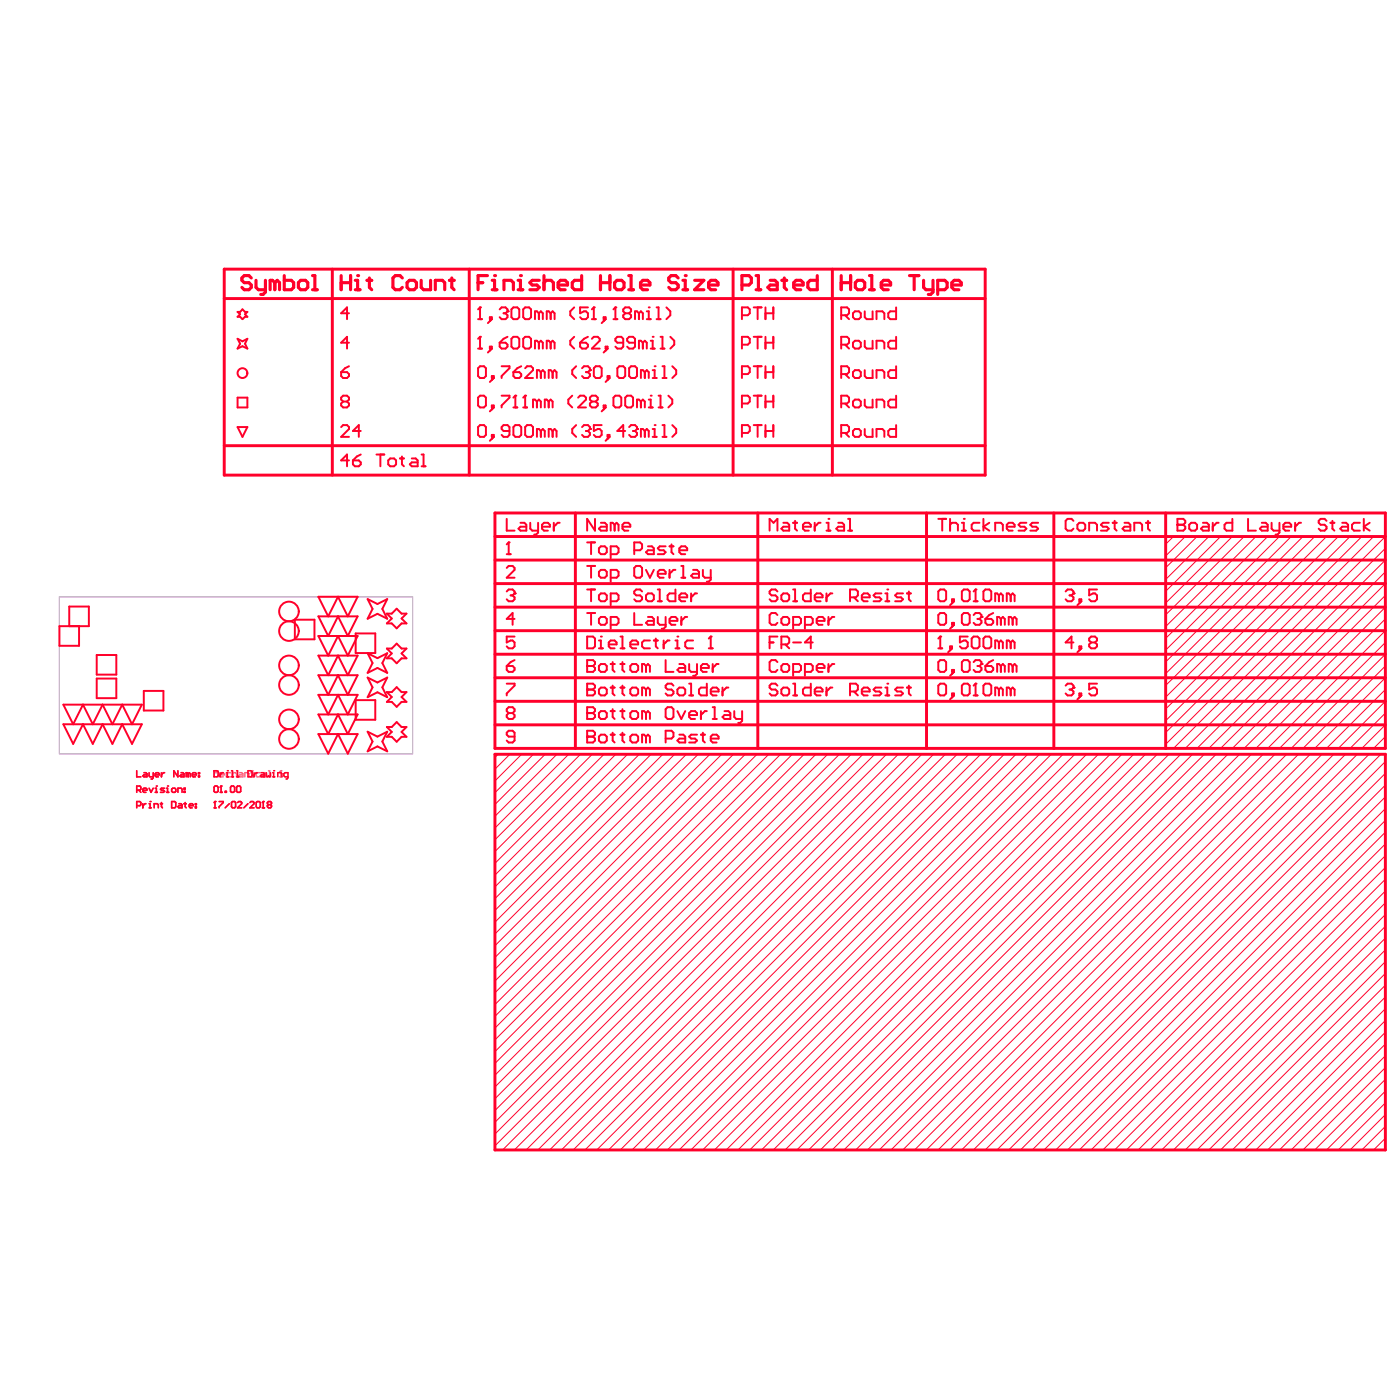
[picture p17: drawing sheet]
<svg xmlns="http://www.w3.org/2000/svg" width="96mm" height="96mm" viewBox="0 0 96 96" stroke-linecap="round" stroke-linejoin="round" font-family="sans-serif">
<path d="M4.1 40.9h24.2v10.8h-24.2z" fill="none" stroke="#c0c0c0" stroke-width=".07"/>
<path d="M4.1 40.9h24.2v10.8h-24.2z" fill="none" stroke="#f0f" stroke-width=".07"/>
<g fill="none" stroke="#f0f" stroke-width=".11">
<path d="M9.4 52.8v.4h.3M9.4 54.2l.3-.1-.1-.2h-.2v.4M9.4 55.2h.2l.1-.2-.3-.1v.5M9.5 54.2l.2 .1M9.8 54.2h.3l-.1-.2-.2 .1v.1l.2 .1M9.8 55.1v.3M9.9 53h.2v.2h-.2h-.1l.1-.1h.2M10 55.1l-.2 .1M10.2 54l.2 .3 .1-.3M10.2 53v.2h.3M10.2 55.1h.1v.3M10.2 55.4h.2"/>
<path d="M10.3 54.9h.1M10.5 53v.3l-.1 .1M10.6 55.4v-.3l.3 .1v.2M10.6 54.3h.2M10.6 54h.1v.3M10.6 53.1h.3v-.1h-.3v.2h.3M10.7 53.9h.1M11 55.1h.1M11.1 53v.2M11.1 55v.4M11.3 54l-.3 .1 .3 .1-.3 .1M11.3 53l-.2 .1"/>
<path d="M11.4 54.3h.2M11.4 54h.1v.3M11.5 53.9h.1M11.8 54.1l.2-.1v.2l-.2 .1zM11.8 54.9l.2 .1v.4h-.2zM12.2 54.3v-.3l.3 .1v.2M12.2 52.8v.4l-.3-.4v.4M12.3 55.1l.2 .1v.2h-.2l-.1-.1 .1-.1h.2M12.4 53h.2v.2h-.2h-.1l.1-.1h.2M12.6 54.2l.1 .1zM12.6 54l.1 .1zM12.6 55.1h.2"/>
<path d="M12.7 55l.1 .4M12.9 53h-.1v.2M12.9 53v.2M12.9 53h.1v.2M13 55.2h.2v-.1l-.2 .1v.2h.2M13.2 53.1h.3l-.1-.1h-.2v.2h.2M13.4 55.1l.1 .1zM13.4 55.3l.1 .1zM13.6 53.2h.1zM13.6 53h.1zM14.7 55.4h.1M14.7 53.2v-.4l.1 .2 .2-.2v.4"/>
<path d="M14.7 54.9h.1M14.7 53.9l.3 .1v.2l-.1 .1-.2-.1zM14.7 54.9v.5M14.7 54.9v.1M15 54.9h.3l-.3 .5M15.1 54.3h.1M15.1 53.1h.3l-.1-.1h-.2v.2h.2M15.2 53.9h.1M15.2 53.9v.4M15.2 53.9l-.1 .1M15.4 54.2l.1 .1zM15.7 55.1l-.3 .3"/>
<path d="M15.8 53h-.3l.1 .2h.2M15.9 53.9l.2 .1v.2l-.1 .1-.2-.1zM15.9 54.9l.2 .1v.4l-.2-.1zM15.9 53h.2l.1 .2M15.9 52.8v.4M16.3 53.9l.2 .1-.1 .3-.2-.1zM16.3 55l.1-.1 .2 .1-.3 .4h.3M16.4 53h.2v.2h-.2v-.1h.2M16.8 53.2v-.2h.3v.2M17 55.1l-.3 .3M17.1 55l.1-.1 .2 .1-.3 .4h.3M17.2 53.2h.1"/>
<path d="M17.2 53h.1v.2M17.3 52.8h.1M17.6 54.9l.2 .1v.3v.1l-.2-.1zM17.8 53h-.2v.2h.2M18 55.4h.1M18 54.9h.1M18 53h.3v.2h-.3v-.1h.3M18 54.9v.5M18 54.9v.1M18.4 55.2l-.1-.1 .1-.2 .2 .1-.1 .2M18.4 55.2h-.1l.1 .2 .2-.1-.1-.1M18.4 55.2h.1"/>
<path d="M18.4 53.2h.1M18.4 52.8h.1v.4M19.2 53.2h.1M19.3 52.8h.1M19.3 52.8v.4M19.3 52.8l-.1 .1"/>
</g>
<g fill="none" stroke="#ff002a" stroke-width=".13">
<path d="M16.3 23.2l.3 .2 .4-.2-.2 .4 .2 .3-.4-.2-.3 .2 .2-.3zM16.3 21.4h.2l.1-.2 .2 .2h.2l-.2 .1 .2 .2h-.2l-.2 .2-.1-.2h-.2l.2-.2zM16.3 29.3h.7l-.4 .6zM16.3 27.3h.7v.6h-.7zM23.4 25.5h.4l.1 .1v.2l-.1 .1h-.3l-.1-.1zM23.4 29.3l.1-.2h.3l.1 .2v.1l-.5 .5h.5M23.5 27.5l-.1 .2v.1l.1 .1h.3l.1-.1v-.1l-.1-.2M23.5 27.5l-.1-.1v-.1l.1-.2h.3l.1 .2v.1l-.1 .1M23.5 27.5h.3M23.9 25.1l-.5 .4M23.9 21.5h-.5l.4-.4v.8M23.9 23.5h-.5l.4-.4v.8"/>
<path d="M23.9 31.6h-.5l.4-.4v.8M24.2 31.6h.4l.1 .1v.1l-.1 .2h-.3l-.1-.2zM24.7 29.5h-.5l.4-.4v.8M24.7 31.2l-.5 .4M25.8 31.2h.5M26.1 31.2v.8M26.6 31.6l.1-.2h.3l.1 .2v.2l-.1 .2h-.3l-.1-.2zM27.4 31.4h.3M27.6 31.3v.5l.1 .2M28.2 31.4h.3l.1 .2v.4h-.4l-.1-.2 .1-.1h.4M28.9 32h.3M28.9 31.2h.1v.8"/>
<path d="M32.8 23.9h.2M32.8 21.9h.2M32.9 23.1h.1M32.9 21.1h.1M32.9 27.1h.3l.1 .2v.5l-.1 .1h-.3l-.1-.1v-.5zM32.9 25.1h.3l.1 .1v.6l-.1 .1h-.3l-.1-.1v-.6zM32.9 29.1h.3l.1 .2v.5l-.1 .1h-.3l-.1-.1v-.5zM32.9 21.1v.8M32.9 23.1v.8M32.9 23.1l-.1 .1M32.9 21.1l-.1 .1M33.6 23.8h.1v.1h-.1z"/>
<path d="M33.6 21.7h.1v.2h-.1zM33.7 27.8h.1v.1h-.1zM33.7 25.8h.1v.1h-.1zM33.7 29.8h.1v.1h-.1zM33.7 23.9l-.3 .3M33.7 21.9l-.3 .2M33.8 29.9l-.2 .3M33.8 27.9l-.2 .3M33.8 25.9l-.2 .3M34.2 23.5h.4l.2 .1v.2l-.2 .1h-.2l-.2-.1zM34.2 21.2l.2-.1h.2l.2 .1v.1M34.4 27.1h.5v.2l-.5 .5v.1"/>
<path d="M34.4 25.1h.5v.1l-.5 .6v.1M34.5 21.5h.1M34.6 21.5l.2 .1v.1l-.2 .2h-.2l-.2-.2M34.7 38.9l.2-.1h.2l.2 .1v.2l-.6 .5h.6M34.7 35.6v.8h.6M34.7 38h.3M34.8 21.3h.1M34.8 23.1l-.6 .4M34.8 21.3l-.2 .2M34.9 37.2h.1M34.9 37.2v.8M34.9 37.2l-.2 .1"/>
<path d="M34.9 29.5h-.4l-.1-.1v-.1l.1-.2h.3l.1 .2v.5l-.1 .1h-.3l-.1-.1M35.2 27.9h.3M35.2 25.5h.4l.1 .1v.2l-.1 .1h-.3l-.1-.1zM35.2 23.1h.3l.1 .1v.6l-.1 .1h-.3l-.1-.1v-.6zM35.2 21.1h.3l.1 .1v.5l-.1 .2h-.3l-.1-.2v-.5zM35.3 27.1h.1M35.3 29.1h.3l.1 .2v.5l-.1 .1h-.3l-.1-.1v-.5zM35.3 27.1v.8M35.3 27.1l-.1 .2M35.7 35.8h.2l.2 .2v.4h-.4l-.2-.2 .2-.1h.4M35.7 25.1l-.5 .4M35.9 27.9h.2"/>
<path d="M36 27.1h.1M36 25.2l.1-.1h.3l.1 .1v.2l-.5 .5h.5M36 23.1h.3l.1 .1v.6l-.1 .1h-.3l-.1-.1v-.6zM36 21.1h.3l.1 .1v.5l-.1 .2h-.3l-.1-.2v-.5zM36 27.1l-.1 .2M36 27.1v.8M36.1 29.1h.3l.1 .2v.5l-.1 .1h-.3l-.1-.1v-.5zM36.3 35.8v.4l.2 .2h.4M36.8 27.5l-.1-.1h-.2v.5M36.8 27.5v.4M36.8 27.5l.1-.1 .2 .1v.4M36.9 35.8v.7l-.2 .1h-.1"/>
<path d="M36.9 23.5l-.1-.1h-.1v.5M36.9 21.5l-.1-.2h-.1v.6M36.9 23.5l.2-.1 .1 .1v.4M36.9 21.5v.4M36.9 23.5v.4M36.9 21.5l.2-.2 .1 .2v.4M37.1 29.5l-.2-.1h-.1v.5M37.1 25.5l-.2-.1h-.1v.5M37.1 25.5v.4M37.1 29.5v.4M37.1 29.5l.1-.1 .1 .1v.4M37.1 25.5l.1-.1 .1 .1v.4"/>
<path d="M37.2 36.1h.5v-.1l-.1-.2h-.3l-.1 .2v.2l.1 .2h.3M37.6 27.5l-.1-.1h-.2v.5M37.6 27.5v.4M37.6 27.5l.1-.1 .2 .1v.4M37.7 23.5l-.1-.1h-.1v.5M37.7 21.5l-.1-.2h-.1v.6M37.7 23.5l.2-.1 .1 .1v.4M37.7 21.5l.2-.2 .1 .2v.4M37.7 21.5v.4M37.7 23.5v.4M37.9 29.5l-.2-.1h-.1v.5M37.9 25.5l-.2-.1h-.1v.5"/>
<path d="M37.9 25.5v.4M37.9 29.5v.4M37.9 29.5l.1-.1 .1 .1v.4M37.9 25.5l.1-.1 .1 .1v.4M38 35.8v.6M38.4 35.8h-.2l-.2 .3M39.2 27.1l-.2 .3v.3l.2 .2M39.4 23.1l-.3 .3v.2l.3 .3M39.4 21.1l-.3 .2v.3l.3 .3M39.5 29.1l-.3 .3v.3l.3 .2M39.5 25.1l-.3 .3v.2l.3 .3M39.6 27.3l.2-.2h.2l.2 .2v.1l-.6 .5h.6"/>
<path d="M39.8 23.5h.4l.1 .1v.2l-.1 .1h-.3l-.1-.1zM39.9 29.3l.1-.2h.3l.1 .2v.1M39.9 25.2l.1-.1h.3l.1 .1v.2M40.2 25.5h.1M40.2 29.5h.1M40.2 38.8h.6M40.2 37.2h.6M40.3 29.5l.1 .2v.1l-.1 .1h-.3l-.1-.1M40.3 25.5l.1 .1v.2l-.1 .1h-.3l-.1-.1M40.3 21.1h-.5v.4l.4-.2 .1 .2v.2l-.1 .2h-.3l-.1-.2M40.3 23.1l-.5 .4M40.4 29.4h.1"/>
<path d="M40.4 25.4h.1M40.4 29.4l-.1 .1M40.4 25.4l-.1 .1M40.5 37.2v.8M40.5 38.8v.8M40.6 27.5l-.2 .2v.1l.2 .1h.2l.2-.1v-.1l-.2-.2M40.6 27.5l-.2-.1v-.1l.2-.2h.2l.2 .2v.1l-.2 .1M40.6 27.5h.2M40.6 23.2l.1-.1h.3l.1 .1v.2l-.5 .5h.5M40.6 21.9h.2M40.7 21.1h.1M40.7 25.2l.1-.1h.3l.1 .1v.6l-.1 .1h-.3l-.1-.1z"/>
<path d="M40.7 21.1v.8M40.7 21.1l-.1 .1M40.8 35.6v.8l-.6-.8v.8M41 37.6l.2-.2h.3l.1 .2v.2l-.1 .2h-.3l-.2-.2zM41 39.2l.2-.1h.3l.1 .1v.3l-.1 .1h-.3l-.2-.1zM41.2 35.8h.3l.1 .2v.4h-.4l-.2-.2 .2-.1h.4M41.2 29.1h-.5v.4l.4-.1 .1 .1v.3l-.1 .1h-.3l-.1-.1M41.4 27.8h.1v.1h-.1zM41.4 21.7h.1v.2h-.1zM41.5 23.8h.1v.1h-.1zM41.5 27.9l-.3 .3M41.5 21.9l-.3 .2"/>
<path d="M41.6 25.8h.2v.1h-.2zM41.6 29.8h.2v.1h-.2zM41.6 23.9l-.2 .3M41.8 29.9l-.3 .3M41.8 25.9l-.3 .3M41.9 38h.4l.1-.2v-.2l-.1-.2h-.4v.9M41.9 39.6h.4l.1-.1v-.3l-.1-.1h-.4v.8M42 27.3l.2-.2h.2l.2 .2v.5l-.2 .1h-.2l-.2-.1zM42 21.9h.3M42.1 36l-.1-.2h-.1v.6M42.1 36l.2-.2 .1 .2v.4M42.1 36v.4"/>
<path d="M42.2 21.1h.1M42.2 21.1l-.2 .1M42.2 21.1v.8M42.4 25.1h.3l.2 .1v.6l-.2 .1h-.3l-.1-.1v-.6zM42.7 36.1h.5v-.1l-.1-.2h-.3l-.1 .2v.2l.1 .2h.3M42.7 23.5h-.4l-.1-.1v-.2l.1-.1h.3l.1 .1v.6l-.1 .1h-.3l-.1-.1M42.9 21.5h.2M42.9 29.5h-.6l.4-.4v.8M42.9 21.5l-.2-.2v-.1l.2-.1h.2l.2 .1v.1l-.2 .2M42.9 21.5l-.2 .1v.1l.2 .2h.2l.2-.2v-.1l-.2-.1M43 27.1h.3l.1 .2v.5l-.1 .1h-.3l-.1-.1v-.5zM43.1 29.3l.2-.2h.2l.2 .2v.1"/>
<path d="M43.3 25.1h.2l.2 .1v.6l-.2 .1h-.2l-.2-.1v-.6zM43.4 29.5h.1M43.5 37.7h.4l.1-.1v-.3l-.1-.1h-.4v.8M43.5 23.5h-.4l-.1-.1v-.2l.1-.1h.3l.1 .1v.6l-.1 .1h-.3l-.1-.1M43.5 29.5l.2 .2v.1l-.2 .1h-.2l-.2-.1M43.6 38.8h.3l.1 .1v.6l-.1 .1h-.3l-.1-.1v-.6zM43.7 29.4h.1M43.7 29.4l-.2 .1M43.8 21.5l-.1-.2h-.2v.6M43.8 21.5l.1-.2 .2 .2v.4M43.8 21.5v.4M43.9 27.5l-.1-.1h-.1v.5"/>
<path d="M43.9 27.5v.4M43.9 27.5l.2-.1 .1 .1v.4M44.1 23.5l-.2-.1h-.1v.5M44.1 23.5l.1-.1 .1 .1v.4M44.1 23.5v.4M44.2 29.5l-.1-.1h-.2v.5M44.2 25.5l-.1-.1h-.2v.5M44.2 25.5v.4M44.2 29.5v.4M44.2 29.5l.1-.1 .2 .1v.4M44.2 25.5l.1-.1 .2 .1v.4M44.3 39.1l.2 .5 .3-.5"/>
<path d="M44.3 21.9h.3M44.3 21.3h.2v.6M44.4 37.4h.3l.1 .2v.4h-.4l-.1-.2 .1-.1h.4M44.5 21.1h.1M44.5 27.9h.2M44.5 27.4h.1v.5M44.6 27.1h.1M44.6 23.9h.3M44.6 23.4h.1v.5M44.7 23.1h.1M44.7 25.9h.3M44.7 29.9h.3"/>
<path d="M44.7 29.4h.2v.5M44.7 25.4h.2v.5M44.9 29.1h.1M44.9 25.1h.1M45 21.1h.1v.8M45 21.9h.3M45.1 39.3h.5v-.1l-.1-.1h-.3l-.1 .1v.3l.1 .1h.3M45.1 27.9h.3M45.1 27.1h.2v.8M45.3 23.1h.1v.8M45.3 23.9h.2M45.4 25.9h.3"/>
<path d="M45.4 29.1h.1v.8M45.4 25.1h.1v.8M45.4 29.9h.3M45.6 37.4h-.4l-.1 .2 .1 .1h.3l.1 .1-.1 .2h-.4M45.7 21.1l.2 .2v.3l-.2 .3M45.8 27.1l.3 .3v.3l-.3 .2M45.9 39.1v.5M45.9 37.4h.3M45.9 23.1l.3 .3v.2l-.3 .3M46 37.3v.5l.2 .2M46.1 29.1l.2 .3v.3l-.2 .2M46.1 25.1l.2 .3v.2l-.2 .3"/>
<path d="M46.3 39.1h-.1l-.3 .2M46.6 37.7h.5v-.1l-.1-.2h-.3l-.1 .2v.2l.1 .2h.3M46.7 39.6h.3M46.7 38.8h.1v.8M47.5 39.1h.3l.1 .1v.4h-.4l-.1-.1 .1-.2h.4M48.2 39.1v.4l.1 .1h.4M48.7 39.1v.6l-.1 .2h-.2M50.9 27.7h.4l.1-.2v-.2l-.1-.2h-.4v.8M50.9 21.6h.4l.1-.1v-.3l-.1-.1h-.4v.8M50.9 23.6h.4l.1-.1v-.3l-.1-.1h-.4v.8M50.9 25.6h.4l.1-.1v-.3l-.1-.1h-.4v.8M50.9 29.7h.4l.1-.2v-.2l-.1-.2h-.4v.8"/>
<path d="M51.7 27.1h.5M51.7 29.1h.5M51.7 25.1h.5M51.7 23.1h.5M51.7 21.1h.5M51.9 21.1v.8M51.9 23.1v.8M51.9 25.1v.8M51.9 27.1v.8M51.9 29.1v.8M52.5 27.5h.5M52.5 25.5h.5"/>
<path d="M52.5 23.5h.5M52.5 21.5h.5M52.5 21.1v.8M52.5 23.1v.8M52.5 25.1v.8M52.5 27.1v.8M52.5 29.1v.8M52.5 29.5h.5M52.7 36.4v-.8l.3 .2 .3-.2v.8M53 21.1v.8M53 23.1v.8M53 25.1v.8"/>
<path d="M53 27.1v.8M53 29.1v.8M53.7 35.8h.3l.1 .2v.4h-.4l-.1-.2 .1-.1h.4M54.4 35.8h.2M54.5 35.7v.5l.1 .2M55 36.1h.6v-.1l-.2-.2h-.2l-.2 .2v.2l.2 .2h.2M55.8 35.8v.6M56.2 35.8h-.1l-.3 .3M56.6 35.8h.2v.6M56.6 36.4h.3M56.8 35.6h.1M57.5 35.8h.2l.2 .2v.4h-.4l-.2-.2 .2-.1h.4"/>
<path d="M57.7 27.7h.4l.1-.2v-.2l-.1-.2h-.4v.8M57.7 29.7h.4l.1-.2v-.2l-.1-.2h-.4v.8M57.7 25.6h.4l.1-.1v-.3l-.1-.1h-.4v.8M57.7 23.6h.4l.1-.1v-.3l-.1-.1h-.4v.8M57.7 21.6h.4l.1-.1v-.3l-.1-.1h-.4v.8M57.9 27.7l.3 .2M57.9 29.7l.3 .2M57.9 25.6l.3 .3M57.9 23.6l.3 .3M57.9 21.6l.3 .3M58.1 36.4h.3M58.1 35.6h.2v.8"/>
<path d="M58.5 27.5l.1-.1h.3l.1 .1v.3l-.1 .1h-.3l-.1-.1zM58.5 25.5l.1-.1h.3l.1 .1v.3l-.1 .1h-.3l-.1-.1zM58.5 29.5l.1-.1h.3l.1 .1v.3l-.1 .1h-.3l-.1-.1zM58.5 21.5l.1-.2h.3l.1 .2v.2l-.1 .2h-.3l-.1-.2zM58.5 23.5l.1-.1h.3l.1 .1v.3l-.1 .1h-.3l-.1-.1zM59.3 27.4v.4l.1 .1h.4v-.5M59.3 25.4v.4l.1 .1h.4v-.5M59.3 29.4v.4l.1 .1h.4v-.5M59.3 21.3v.4l.1 .2h.4v-.6M59.3 23.4v.4l.1 .1h.4v-.5M60.1 29.9v-.5h.4l.1 .1v.4M60.1 21.9v-.6h.4l.1 .2v.4"/>
<path d="M60.1 23.9v-.5h.4l.1 .1v.4M60.1 25.9v-.5h.4l.1 .1v.4M60.1 27.9v-.5h.4l.1 .1v.4M61.4 27.1v.8h-.4l-.1-.1v-.3l.1-.1h.4M61.4 25.1v.8h-.4l-.1-.1v-.3l.1-.1h.4M61.4 29.1v.8h-.4l-.1-.1v-.3l.1-.1h.4M61.4 21.1v.8h-.4l-.1-.2v-.2l.1-.2h.4M61.4 23.1v.8h-.4l-.1-.1v-.3l.1-.1h.4M64.3 35.6h.5M64.6 35.6v.8M65.1 36l.2-.2h.2l.2 .2v.4M65.1 35.6v.8"/>
<path d="M65.9 35.8h.2v.6M65.9 36.4h.3M66.1 35.6h.1M67.1 35.8h-.4l-.1 .2v.2l.1 .2h.4M67.4 35.6v.8M67.8 35.8l-.4 .3 .4 .3M68.2 36.4v-.6h.4l.1 .2v.4M69 36.1h.5v-.1l-.1-.2h-.3l-.1 .2v.2l.1 .2h.3M70.3 35.8h-.4l-.1 .2 .1 .1h.3l.1 .1-.1 .2h-.4M71.2 35.8h-.4l-.2 .2 .2 .1h.2l.2 .1-.2 .2h-.4M73.6 35.7l-.2-.1h-.2l-.2 .1v.5l.2 .2h.2l.2-.2M74 35.8h.2l.2 .2v.2l-.2 .2h-.2l-.2-.2v-.2z"/>
<path d="M74.7 36.4v-.6h.4l.1 .2v.4M76 35.8h-.4l-.1 .2 .1 .1h.3l.1 .1-.1 .2h-.4M76.3 35.8h.2M76.4 35.7v.5l.1 .2M77.1 35.8h.2l.2 .2v.4h-.4l-.2-.2 .2-.1h.4M77.7 36.4v-.6h.4l.2 .2v.4M78.5 35.8h.3M78.7 35.7v.5l.1 .2M80.7 36h.1M80.7 35.6h.4l.1 .1v.1l-.1 .2 .1 .1v.1l-.1 .2h-.4zM80.7 36h.4M81.6 35.8h.3l.1 .2v.2l-.1 .2h-.3l-.1-.2v-.2z"/>
<path d="M82.4 35.8h.3l.2 .2v.4h-.5l-.1-.2 .1-.1h.5M83.1 35.8v.6M83.5 35.8h-.1l-.3 .3M84.5 35.6v.8h-.4l-.2-.2v-.2l.2-.2h.4M85.5 35.6v.8h.6M86.5 35.8h.3l.1 .2v.4h-.4l-.2-.2 .2-.1h.4M87.2 35.8v.4l.1 .2h.4M87.7 35.8v.7l-.1 .1h-.2M88 36.1h.5v-.1l-.1-.2h-.3l-.1 .2v.2l.1 .2h.3M88.8 35.8v.6M89.2 35.8h-.2l-.2 .3M90.9 35.7l-.1-.1h-.3l-.1 .1v.1l.1 .2h.3l.1 .1v.1l-.1 .2h-.3l-.1-.2"/>
<path d="M91.2 35.8h.3M91.3 35.7v.5l.2 .2M92 35.8h.3l.1 .2v.4h-.4l-.1-.2 .1-.1h.4M93.2 35.8h-.4l-.1 .2v.2l.1 .2h.4M93.5 35.6v.8M93.9 35.8l-.4 .3 .4 .3M4.3 49.6h5.4l-.7 1.4-.6-1.4-.7 1.4-.7-1.4-.6 1.4-.7-1.4-.7 1.4zM4.3 48.3h5.4l-.7 1.3-.6-1.3-.7 1.3-.7-1.3-.6 1.3-.7-1.3-.7 1.3zM4.7 42.9v-1.3h1.4v1.3h-2v1.4h1.3v-1.4M6.6 44.9h1.4v1.3h-1.4zM6.6 46.5h1.4v1.4h-1.4zM9.9 47.4h1.3v1.3h-1.3z"/>
<path d="M20.2 42.5h1.4v1.3h-1.4zM21.8 50.3h2.7l-.7 1.4-.6-1.4-.7 1.4zM21.8 49h2.7l-.7 1.3-.6-1.3-.7 1.3zM21.8 47.6h2.7l-.7 1.4-.6-1.4-.7 1.4zM21.8 46.3h2.7l-.7 1.3-.6-1.3-.7 1.3zM21.8 44.9h2.7l-.7 1.4-.6-1.4-.7 1.4zM21.8 43.6h2.7l-.7 1.3-.6-1.3-.7 1.3zM21.8 42.2h2.7l-.7 1.4-.6-1.4-.7 1.4zM21.8 40.9h2.7l-.7 1.3-.6-1.3-.7 1.3zM24.4 43.4h1.3v1.4h-1.3zM24.4 48h1.3v1.3h-1.3zM25.2 50.2l.7 .3 .6-.3-.3 .6 .3 .7-.6-.3-.7 .3 .3-.7z"/>
<path d="M25.2 44.8l.7 .3 .6-.3-.3 .6 .3 .7-.6-.3-.7 .3 .3-.7zM25.2 46.4l.7 .4 .6-.4-.3 .7 .3 .7-.6-.4-.7 .4 .3-.7zM25.2 41.1l.7 .3 .6-.3-.3 .6 .3 .7-.6-.3-.7 .3 .3-.7zM26.5 49.8h.4l.3-.3 .3 .3h.4l-.4 .4 .4 .3h-.4l-.3 .3-.3-.3h-.4l.4-.3zM26.5 47.4h.4l.3-.3 .3 .3h.4l-.4 .4 .4 .3h-.4l-.3 .3-.3-.3h-.4l.4-.3zM26.5 44.5h.4l.3-.4 .3 .4h.4l-.4 .3 .4 .3h-.4l-.3 .4-.3-.4h-.4l.4-.3zM26.5 42.1h.4l.3-.4 .3 .4h.4l-.4 .3 .4 .3h-.4l-.3 .4-.3-.4h-.4l.4-.3zM34.7 40.5l.2-.1h.2l.2 .1v.2M34.7 45.6h.4l.2 .2v.1l-.2 .2h-.2l-.2-.2zM34.7 46.9h.6v.1l-.6 .5v.2M34.9 48.9l-.2-.2v-.1l.2-.1h.2l.2 .1v.1l-.2 .2M34.9 48.9l-.2 .1v.1l.2 .2h.2l.2-.2v-.1l-.2-.1"/>
<path d="M34.9 48.9h.2M35 40.8h.1M35.1 40.8l.2 .1v.2l-.2 .1h-.2l-.2-.1M35.3 40.7h.1M35.3 50.5h-.4l-.2-.1v-.2l.2-.1h.2l.2 .1v.6l-.2 .1h-.2l-.2-.1M35.3 43.6h-.6v.4l.4-.1 .2 .1v.3l-.2 .1h-.2l-.2-.1M35.3 45.2l-.6 .4M35.3 40.7l-.2 .1M35.3 42.4h-.6l.4-.4v.8M40.2 48.9h.1M40.2 50.5h.1M40.2 45.6h.1"/>
<path d="M40.2 47.3h.1M40.2 50.5h.4M40.2 48.5h.4l.2 .1v.1l-.2 .2 .2 .1v.1l-.2 .2h-.4zM40.2 48.9h.4M40.2 50.1h.4l.2 .1v.2l-.2 .1 .2 .1v.2l-.2 .1h-.4zM40.2 45.2h.4l.2 .2v.1l-.2 .1 .2 .2v.1l-.2 .2h-.4zM40.2 45.6h.4M40.2 46.9h.4l.2 .1v.1l-.2 .2 .2 .1v.1l-.2 .2h-.4zM40.2 40.4h.6M40.2 43.6h.4l.2 .2v.5l-.2 .1h-.4zM40.2 47.3h.4M40.2 42h.6"/>
<path d="M40.5 40.4v.8M40.5 42v.8M41 40.8l.2-.1h.3l.1 .1v.3l-.1 .1h-.3l-.2-.1zM41 43.9h.2v.5M41 44.4h.3M41.2 43.6h.1M41.2 48.7h.3l.1 .2v.2l-.1 .2h-.3l-.2-.2v-.2zM41.2 50.4h.3l.1 .1v.3l-.1 .1h-.3l-.2-.1v-.3zM41.2 45.5h.3l.1 .1v.3l-.1 .2h-.3l-.2-.2v-.3zM41.2 47.1h.3l.1 .2v.2l-.1 .2h-.3l-.2-.2v-.2zM41.2 42.3h.3l.1 .1v.3l-.1 .1h-.3l-.2-.1v-.3zM41.7 44.2h.6v-.2l-.2-.1h-.2l-.2 .1v.3l.2 .1h.2"/>
<path d="M41.9 41.2h.4l.1-.1v-.3l-.1-.1h-.4v.8M41.9 47.1h.2M41.9 48.7h.2M41.9 50.4h.2M41.9 45.5h.2M41.9 42.8h.4l.1-.1v-.3l-.1-.1h-.4v.8M42 45.4v.5l.1 .2M42 47v.5l.1 .2M42 48.6v.5l.1 .2M42 50.2v.6l.1 .1M42.5 43.6h.2v.8M42.5 44.4h.3"/>
<path d="M42.5 47.1h.3M42.5 48.7h.3M42.5 50.4h.3M42.5 45.5h.3M42.7 45.4v.5l.1 .2M42.7 50.2v.6l.1 .1M42.7 47v.5l.1 .2M42.7 48.6v.5l.1 .2M43.2 48.9l.1-.2h.3l.1 .2v.2l-.1 .2h-.3l-.1-.2zM43.2 50.5l.1-.1h.3l.1 .1v.3l-.1 .1h-.3l-.1-.1zM43.2 45.6l.1-.1h.3l.1 .1v.3l-.1 .2h-.3l-.1-.2zM43.2 44.2h.5v-.2l-.1-.1h-.3l-.1 .1v.3l.1 .1h.3"/>
<path d="M43.2 47.3l.1-.2h.3l.1 .2v.2l-.1 .2h-.3l-.1-.2zM43.5 42v.8h.5M44 40.5l-.1-.1h-.3l-.1 .1v.2l.1 .1h.3l.1 .1v.2l-.1 .1h-.3l-.1-.1M44.3 40.8l.1-.1h.3l.1 .1v.3l-.1 .1h-.3l-.1-.1zM44.3 47.3l-.2-.2h-.1v.6M44.3 48.9l-.2-.2h-.1v.6M44.3 50.5l.1-.1 .1 .1v.4M44.3 45.6l-.2-.1h-.1v.6M44.3 50.5l-.2-.1h-.1v.5M44.3 45.6v.5M44.3 47.3v.4M44.3 48.9v.4"/>
<path d="M44.3 50.5v.4M44.3 48.9l.1-.2 .1 .2v.4M44.3 45.6l.1-.1 .1 .1v.5M44.3 47.3l.1-.2 .1 .2v.4M44.4 42.3h.3l.1 .1v.4h-.4l-.1-.1 .1-.1h.4M44.5 43.9h-.4l-.1 .1v.3l.1 .1h.4M44.8 43.9h.3M44.9 43.8v.5l.2 .1M45.1 40.4h.1v.8M45.1 41.2h.3M45.1 42.3v.4l.1 .1h.4M45.5 43.9v.5"/>
<path d="M45.6 50.6h.4l.2-.1v-.3l-.2-.1h-.4v.8M45.6 45.2v.9h.6M45.6 42.3v.7l-.1 .1h-.1M45.8 48.5h.2l.2 .1v.5l-.2 .2h-.2l-.2-.2v-.5zM45.9 43.9h-.1l-.3 .3M45.9 42.6h.5v-.2l-.1-.1h-.3l-.1 .1v.3l.1 .1h.3M46.2 47l-.2-.1h-.2l-.2 .1v.1l.2 .2h.2l.2 .1v.1l-.2 .2h-.2l-.2-.2M46.3 40.4v.8h-.4l-.1-.1v-.3l.1-.1h.4M46.3 43.9h.1v.5M46.3 44.4h.3M46.4 43.6h.1M46.4 48.7l.3 .6 .3-.6"/>
<path d="M46.6 50.4h.2l.2 .1v.4h-.4l-.2-.1 .2-.2h.4M46.6 45.5h.2l.2 .1v.5h-.4l-.2-.2 .2-.1h.4M46.6 40.9h.5v-.1l-.1-.1h-.3l-.1 .1v.3l.1 .1h.3M46.6 47.1h.2l.2 .2v.2l-.2 .2h-.2l-.2-.2v-.2zM46.7 42.3v.5M47.1 42.3h-.1l-.3 .3M47.2 49h.6v-.1l-.2-.2h-.2l-.2 .2v.2l.2 .2h.2M47.2 45.5v.4l.2 .2h.4M47.2 46.9h.2v.8M47.2 47.7h.3M47.4 40.7v.5M47.5 43.9h-.4l-.1 .1v.3l.1 .1h.4"/>
<path d="M47.8 50.4h-.4l-.2 .1 .2 .1h.2l.2 .2-.2 .1h-.4M47.8 40.7h-.2l-.2 .2M47.8 45.5v.7l-.2 .1h-.1M48 45.8h.6v-.2l-.2-.1h-.2l-.2 .1v.3l.2 .2h.2M48 48.7v.6M48 50.4h.3M48.2 50.2v.6l.1 .1M48.4 46.9v.8h-.4l-.1-.2v-.2l.1-.2h.4M48.4 48.7h-.1l-.3 .3M48.6 44.4h.2M48.7 43.6h.1M48.7 50.6h.6v-.1l-.2-.1h-.3l-.1 .1v.3l.1 .1h.3"/>
<path d="M48.7 47.4h.6v-.1l-.2-.2h-.3l-.1 .2v.2l.1 .2h.3M48.7 43.6l-.1 .2M48.7 43.6v.8M48.8 48.5h.2v.8M48.8 49.3h.3M48.8 45.5v.6M49.3 45.5h-.2l-.3 .3M49.5 47.1v.6M49.7 48.7h.2l.2 .2v.4h-.4l-.2-.2 .2-.1h.4M49.9 47.1h-.1l-.3 .3M50.3 48.7v.4l.2 .2h.4M50.9 48.7v.7l-.2 .1h-.1"/>
<path d="M52.7 44h.3M53.3 45.4l-.1-.2h-.3l-.2 .2v.5l.2 .2h.3l.1-.2M53.3 47l-.1-.1h-.3l-.2 .1v.1l.2 .2h.3l.1 .1v.1l-.1 .2h-.3l-.2-.2M53.3 40.5l-.1-.1h-.3l-.2 .1v.2l.2 .1h.3l.1 .1v.2l-.1 .1h-.3l-.2-.1M53.3 43.6h-.6v.8M53.3 42.2l-.1-.2h-.3l-.2 .2v.5l.2 .1h.3l.1-.1M53.6 45.6l.1-.1h.3l.1 .1v.3l-.1 .2h-.3l-.1-.2zM53.6 40.8l.1-.1h.3l.1 .1v.3l-.1 .1h-.3l-.1-.1zM53.6 44.2h.4l.1-.2v-.2l-.1-.2h-.4v.8M53.6 47.3l.1-.2h.3l.1 .2v.2l-.1 .2h-.3l-.1-.2zM53.7 42.3h.3l.1 .1v.3l-.1 .1h-.3l-.1-.1v-.3zM53.8 44.2l.3 .2"/>
<path d="M54.4 46.1h.4l.1-.2v-.3l-.1-.1h-.4v.8M54.4 46.9h.1v.8M54.4 40.4h.1v.8M54.4 41.2h.2M54.4 44h.5M54.4 47.7h.2M54.4 42.8h.4l.1-.1v-.3l-.1-.1h-.4v.8M55.2 46.1h.4l.1-.2v-.3l-.1-.1h-.4v.8M55.2 42.8h.4l.1-.1v-.3l-.1-.1h-.4v.8M55.6 40.4v.8h-.4l-.2-.1v-.3l.2-.1h.4M55.6 46.9v.8h-.4l-.2-.2v-.2l.2-.2h.4M55.7 44h-.5l.4-.4v.8"/>
<path d="M55.8 40.9h.6v-.1l-.2-.1h-.2l-.2 .1v.3l.2 .1h.2M55.8 47.4h.6v-.1l-.2-.2h-.2l-.2 .2v.2l.2 .2h.2M56 45.8h.5v-.2l-.1-.1h-.3l-.1 .1v.3l.1 .2h.3M56 42.6h.5v-.2l-.1-.1h-.3l-.1 .1v.3l.1 .1h.3M56.6 40.7v.5M56.6 47.1v.6M56.8 42.3v.5M56.8 45.5v.6M57.1 40.7h-.2l-.3 .2M57.1 47.1h-.2l-.3 .3M57.2 45.5h-.1l-.3 .3M57.2 42.3h-.1l-.3 .3"/>
<path d="M58.3 47.4h.4l.1-.1v-.3l-.1-.1h-.4v.8M58.3 40.9h.4l.1-.1v-.3l-.1-.1h-.4v.8M58.5 47.4l.3 .3M58.5 40.9l.3 .3M59.1 40.9h.5v-.1l-.1-.1h-.3l-.1 .1v.3l.1 .1h.3M59.1 47.4h.5v-.1l-.1-.2h-.3l-.1 .2v.2l.1 .2h.3M60.4 40.7h-.4l-.1 .1 .1 .1h.3l.1 .2-.1 .1h-.4M60.4 47.1h-.4l-.1 .2 .1 .1h.3l.1 .1-.1 .2h-.4M60.7 41.2h.2M60.7 40.7h.1v.5M60.7 47.7h.2M60.7 47.1h.1v.6"/>
<path d="M60.8 46.9h.1M60.8 40.4h.1M61.9 40.7h-.4l-.1 .1 .1 .1h.3l.1 .2-.1 .1h-.4M61.9 47.1h-.4l-.1 .2 .1 .1h.3l.1 .1-.1 .2h-.4M62.2 40.7h.2M62.2 47.1h.2M62.3 40.5v.6l.1 .1M62.3 47v.5l.1 .2M64.3 45.4l.1-.2h.3l.1 .2v.5l-.1 .2h-.3l-.1-.2zM64.3 44.4h.3M64.3 42.2l.1-.2h.3l.1 .2v.5l-.1 .1h-.3l-.1-.1zM64.4 43.6h.1"/>
<path d="M64.4 46.9h.3l.1 .1v.5l-.1 .2h-.3l-.1-.2v-.5zM64.4 40.4h.3l.1 .1v.6l-.1 .1h-.3l-.1-.1v-.6zM64.4 43.6l-.1 .2M64.4 43.6v.8M65.1 44.3h.2v.1h-.2zM65.3 45.9h.1v.2h-.1zM65.3 41.1h.1v.1h-.1zM65.3 47.5h.1v.2h-.1zM65.3 42.7h.1v.1h-.1zM65.3 44.4l-.3 .3M65.4 46.1l-.3 .2M65.4 41.2l-.3 .3"/>
<path d="M65.4 42.8l-.3 .3M65.4 47.7l-.3 .2M65.9 45.4l.2-.2h.2l.2 .2v.5l-.2 .2h-.2l-.2-.2zM66.1 46.9h.2l.2 .1v.5l-.2 .2h-.2l-.2-.2v-.5zM66.1 40.4h.2l.2 .1v.6l-.2 .1h-.2l-.2-.1v-.6zM66.1 42h.2l.2 .2v.5l-.2 .1h-.2l-.2-.1v-.5zM66.3 43.6h-.5v.4l.3-.1h.1l.1 .1v.3l-.1 .1h-.3l-.1-.1M66.6 43.8l.1-.2h.3l.1 .2v.5l-.1 .1h-.3l-.1-.1zM66.7 41.2h.3M66.7 47.7h.3M66.7 45.4l.2-.2h.2l.2 .2v.1M66.7 42.2l.2-.2h.2l.2 .2v.1"/>
<path d="M66.9 40.4h.1M66.9 46.9h.1M66.9 40.4v.8M66.9 46.9v.8M66.9 40.4l-.2 .1M66.9 46.9l-.2 .1M67 45.6h.1M67 42.4h.1M67.1 45.6l.2 .2v.1l-.2 .2h-.2l-.2-.2M67.1 42.4l.2 .2v.1l-.2 .1h-.2l-.2-.1M67.3 45.5h.1M67.3 42.3h.1"/>
<path d="M67.3 45.5l-.2 .1M67.3 42.3l-.2 .1M67.4 47l.1-.1h.3l.1 .1v.5l-.1 .2h-.3l-.1-.2zM67.4 40.5l.1-.1h.3l.1 .1v.6l-.1 .1h-.3l-.1-.1zM67.4 43.8l.1-.2h.3l.1 .2v.5l-.1 .1h-.3l-.1-.1zM67.5 45.6h.4l.2 .2v.1l-.2 .2h-.2l-.2-.2zM67.5 42.4h.4l.2 .2v.1l-.2 .1h-.2l-.2-.1zM68.1 45.2l-.6 .4M68.1 42l-.6 .4M68.5 40.8l-.2-.1h-.1v.5M68.5 44l-.2-.1h-.1v.5M68.5 47.3l-.2-.2h-.1v.6"/>
<path d="M68.5 40.8v.4M68.5 44v.4M68.5 47.3v.4M68.5 40.8l.1-.1 .1 .1v.4M68.5 44l.1-.1 .1 .1v.4M68.5 47.3l.1-.2 .1 .2v.4M68.6 45.6l.1-.1 .2 .1v.5M68.6 42.4l-.3-.1v.5M68.6 45.6l-.3-.1v.6M68.6 42.4v.4M68.6 45.6v.5M68.6 42.4l.1-.1 .2 .1v.4"/>
<path d="M69.3 40.8l-.2-.1h-.1v.5M69.3 44l-.2-.1h-.1v.5M69.3 44l.1-.1 .1 .1v.4M69.3 47.3l-.2-.2h-.1v.6M69.3 40.8v.4M69.3 44v.4M69.3 47.3v.4M69.3 40.8l.1-.1 .1 .1v.4M69.3 47.3l.1-.2 .1 .2v.4M69.4 45.6l-.1-.1h-.2v.6M69.4 42.4l-.1-.1h-.2v.5M69.4 42.4v.4"/>
<path d="M69.4 45.6v.5M69.4 45.6l.1-.1 .2 .1v.5M69.4 42.4l.1-.1 .2 .1v.4M73 47l.2-.1h.2l.2 .1v.1M73 40.5l.2-.1h.2l.2 .1v.2M73.3 40.8h.1M73.3 47.3h.1M73.4 40.8l.2 .1v.2l-.2 .1h-.2l-.2-.1M73.4 47.3l.2 .1v.1l-.2 .2h-.2l-.2-.2M73.6 40.7h.1M73.6 47.1h.1M73.6 40.7l-.2 .1"/>
<path d="M73.6 44h-.6l.4-.4v.8M73.6 47.1l-.2 .2M74 41.1h.1v.1h-.1zM74 44.3h.1v.1h-.1zM74 47.5h.1v.2h-.1zM74.1 41.2l-.3 .3M74.1 44.4l-.3 .3M74.1 47.7l-.3 .2M74.8 44l-.1-.1v-.1l.1-.2h.3l.1 .2v.1l-.1 .1M74.8 44l-.1 .2v.1l.1 .1h.3l.1-.1v-.1l-.1-.2M74.8 44h.3M75.2 46.9h-.5v.4l.2-.2h.2l.1 .2v.2l-.1 .2h-.3l-.1-.2"/>
<path d="M75.2 40.4h-.5v.4l.2-.1h.2l.1 .1v.3l-.1 .1h-.3l-.1-.1"/>
<circle cx="16.6" cy="25.6" r=".34"/>
<circle cx="19.8" cy="43.3" r=".67"/>
<circle cx="19.8" cy="50.6" r=".67"/>
<circle cx="19.8" cy="41.9" r=".67"/>
<circle cx="19.8" cy="47" r=".67"/>
<circle cx="19.8" cy="45.6" r=".67"/>
<circle cx="19.8" cy="49.3" r=".67"/>
</g>
<g fill="none" stroke="#ff002a" stroke-width=".2">
<path d="M15.4 18.4h52.1v14.2h-52.1zM22.8 18.4v14.2M32.2 18.4v14.2M50.2 18.4v14.2M57.1 18.4v14.2M15.4 30.5h52.1M15.4 20.5h52.1M33.9 35.2h61.1v16.1h-61.1zM33.9 38.4h61.1M33.9 36.8h61.1M39.4 35.2v16.1M51.9 35.2v16.1"/>
<path d="M63.5 35.2v16.1M72.2 35.2v16.1M79.9 35.2v16.1M33.9 51.7h61.1v27.1h-61.1zM33.9 48.1h61.1M33.9 44.8h61.1M33.9 41.6h61.1M33.9 49.7h61.1M33.9 46.5h61.1M33.9 40h61.1M33.9 43.2h61.1"/>
</g>
<g fill="none" stroke="#ff002a" stroke-width=".07">
<path d="M80.4 36.8l-.5 .5M81.2 36.8l-1.3 1.3M82 36.8l-2.1 2.1M82.9 36.8l-3 2.9M83.7 36.8l-3.8 3.7M84.5 36.8l-4.6 4.5M85.3 36.8l-5.4 5.3M86.1 36.8l-6.2 6.1M86.9 36.8l-7 7M87.7 36.8l-7.8 7.8M88.5 36.8l-8.6 8.6M89.3 36.8l-9.4 9.4"/>
<path d="M90.1 36.8l-10.2 10.2M90.9 36.8l-11 11M91.7 36.8l-11.8 11.8M92.5 36.8l-12.6 12.6M93.3 36.8l-13.4 13.4M94.1 36.8l-14.2 14.2M95 36.8l-14.6 14.5M95 37.6l-13.8 13.7M95 38.4l-13 12.9M95 39.2l-12.1 12.1M34.2 51.7l-.3 .2M35 51.7l-1.1 1"/>
<path d="M35.8 51.7l-1.9 1.8M36.6 51.7l-2.7 2.6M37.4 51.7l-3.5 3.4M38.2 51.7l-4.3 4.2M39 51.7l-5.1 5.1M39.8 51.7l-5.9 5.9M40.6 51.7l-6.7 6.7M41.4 51.7l-7.5 7.5M42.2 51.7l-8.3 8.3M43 51.7l-9.1 9.1M43.8 51.7l-9.9 9.9M44.6 51.7l-10.7 10.7"/>
<path d="M45.4 51.7l-11.5 11.5M46.3 51.7l-12.4 12.3M47.1 51.7l-13.2 13.1M47.9 51.7l-14 13.9M48.7 51.7l-14.8 14.7M49.5 51.7l-15.6 15.5M50.3 51.7l-16.4 16.3M51.1 51.7l-17.2 17.2M51.9 51.7l-18 18M52.7 51.7l-18.8 18.8M53.5 51.7l-19.6 19.6M54.3 51.7l-20.4 20.4"/>
<path d="M55.1 51.7l-21.2 21.2M55.9 51.7l-22 22M56.7 51.7l-22.8 22.8M57.5 51.7l-23.6 23.6M58.4 51.7l-24.5 24.4M59.2 51.7l-25.3 25.2M60 51.7l-26.1 26M60.8 51.7l-26.9 26.8M61.6 51.7l-27.2 27.1M62.4 51.7l-27.2 27.1M63.2 51.7l-27.2 27.1M64 51.7l-27.1 27.1"/>
<path d="M64.8 51.7l-27.1 27.1M65.6 51.7l-27.1 27.1M66.4 51.7l-27.1 27.1M67.2 51.7l-27.1 27.1M68 51.7l-27.1 27.1M68.8 51.7l-27.1 27.1M69.6 51.7l-27.1 27.1M70.5 51.7l-27.2 27.1M71.3 51.7l-27.2 27.1M72.1 51.7l-27.2 27.1M72.9 51.7l-27.2 27.1M73.7 51.7l-27.2 27.1"/>
<path d="M74.5 51.7l-27.2 27.1M75.3 51.7l-27.2 27.1M76.1 51.7l-27.1 27.1M76.9 51.7l-27.1 27.1M77.7 51.7l-27.1 27.1M78.5 51.7l-27.1 27.1M79.3 51.7l-27.1 27.1M80.1 51.7l-27.1 27.1M80.9 51.7l-27.1 27.1M81.7 51.7l-27.1 27.1M82.6 51.7l-27.2 27.1M83.4 51.7l-27.2 27.1"/>
<path d="M84.2 51.7l-27.2 27.1M85 51.7l-27.2 27.1M85.8 51.7l-27.2 27.1M86.6 51.7l-27.2 27.1M87.4 51.7l-27.1 27.1M88.2 51.7l-27.1 27.1M89 51.7l-27.1 27.1M89.8 51.7l-27.1 27.1M90.6 51.7l-27.1 27.1M91.4 51.7l-27.1 27.1M92.2 51.7l-27.1 27.1M93 51.7l-27.1 27.1"/>
<path d="M93.9 51.7l-27.2 27.1M94.7 51.7l-27.2 27.1M95 40l-11.3 11.3M95 40.8l-10.5 10.5M95 41.6l-9.7 9.7M95 42.4l-8.9 8.9M95 43.2l-8.1 8.1M95 44l-7.3 7.3M95 44.8l-6.5 6.5M95 45.6l-5.7 5.7M95 46.5l-4.9 4.8M95 47.3l-4.1 4"/>
<path d="M95 48.1l-3.3 3.2M95 48.9l-2.5 2.4M95 49.7l-1.7 1.6M95 50.5l-.9 .8M95 52.2l-26.7 26.6M95 53l-25.9 25.8M95 53.8l-25.1 25M95 54.6l-24.3 24.2M95 55.4l-23.5 23.4M95 56.2l-22.6 22.6M95 57l-21.8 21.8M95 57.8l-21 21"/>
<path d="M95 58.6l-20.2 20.2M95 59.5l-19.4 19.3M95 77.2l-1.7 1.6M95 78l-.9 .8M95 70.8l-8.1 8M95 71.6l-7.3 7.2M95 72.4l-6.5 6.4M95 73.2l-5.7 5.6M95 74l-4.9 4.8M95 74.8l-4.1 4M95 75.6l-3.3 3.2M95 76.4l-2.5 2.4"/>
<path d="M95 67.5l-11.4 11.3M95 68.3l-10.5 10.5M95 69.1l-9.7 9.7M95 69.9l-8.9 8.9M95 60.3l-18.6 18.5M95 61.1l-17.8 17.7M95 61.9l-17 16.9M95 62.7l-16.2 16.1M95 63.5l-15.4 15.3M95 64.3l-14.6 14.5M95 65.1l-13.8 13.7M95 65.9l-13 12.9"/>
<path d="M95 66.7l-12.2 12.1"/>
</g>
<g fill="none" stroke="#ff002a" stroke-width=".11">
<path d="M9.4 52.8v.4h.3M9.4 54.2l.3-.1-.1-.2h-.2v.4M9.4 55.2h.2l.1-.2-.3-.1v.5M9.5 54.2l.2 .1M9.8 54.2h.3l-.1-.2-.2 .1v.1l.2 .1M9.8 55.1v.3M9.9 53h.2v.2h-.2h-.1l.1-.1h.2M10 55.1l-.2 .1M10.2 55.1h.1v.3M10.2 55.4h.2M10.2 53v.2h.3M10.2 54l.2 .3 .1-.3"/>
<path d="M10.3 54.9h.1M10.5 53v.3l-.1 .1M10.6 55.4v-.3l.3 .1v.2M10.6 54.3h.2M10.6 54h.1v.3M10.6 53.1h.3v-.1h-.3v.2h.3M10.7 53.9h.1M11 55.1h.1M11.1 53v.2M11.1 55v.4M11.3 54l-.3 .1 .3 .1-.3 .1M11.3 53l-.2 .1"/>
<path d="M11.4 54.3h.2M11.4 54h.1v.3M11.5 53.9h.1M11.8 54.9l.2 .1v.4h-.2zM11.8 54.1l.2-.1v.2l-.2 .1zM12.2 54.3v-.3l.3 .1v.2M12.2 52.8v.4l-.3-.4v.4M12.3 55.1l.2 .1v.2h-.2l-.1-.1 .1-.1h.2M12.4 53h.2v.2h-.2h-.1l.1-.1h.2M12.6 55.1h.2M12.6 54l.1 .1zM12.6 54.2l.1 .1z"/>
<path d="M12.7 55l.1 .4M12.9 53h-.1v.2M12.9 53v.2M12.9 53h.1v.2M13 55.2h.2v-.1l-.2 .1v.2h.2M13.2 53.1h.3l-.1-.1h-.2v.2h.2M13.4 55.1l.1 .1zM13.4 55.3l.1 .1zM13.6 53.2h.1zM13.6 53h.1zM14.7 55.4h.1M14.7 52.8l.3 .1v.3h-.1h-.2z"/>
<path d="M14.7 54.9h.1M14.7 53.9l.3 .1v.2l-.1 .1-.2-.1zM14.7 54.9v.5M14.7 54.9v.1M15 54.9h.3l-.3 .5M15.1 54.3h.1M15.1 53v.2M15.2 53.9h.1M15.2 53.9v.4M15.2 53.9l-.1 .1M15.3 53l-.2 .1M15.4 54.2l.1 .1z"/>
<path d="M15.5 53.2h.2M15.5 53h.1v.2M15.6 52.8h.1M15.7 55.1l-.3 .3M15.9 53.9l.2 .1v.2l-.1 .1-.2-.1zM15.9 53.2h.1M15.9 52.8v.4M15.9 54.9l.2 .1v.4l-.2-.1zM16.2 53.2h.2M16.2 52.8h.1v.4M16.3 55l.1-.1 .2 .1-.3 .4h.3M16.3 53.9l.2 .1-.1 .3-.2-.1z"/>
<path d="M17 52.8l.3 .1v.3h-.1h-.2zM17 55.1l-.3 .3M17.1 55l.1-.1 .2 .1-.3 .4h.3M17.4 53v.2M17.6 54.9l.2 .1v.3v.1l-.2-.1zM17.6 53l-.2 .1M17.9 53h.2v.2h-.2h-.1l.1-.1h.2M18 55.4h.1M18 54.9h.1M18 54.9v.5M18 54.9v.1M18.3 53v.2h.2v-.2"/>
<path d="M18.4 55.2l-.1-.1 .1-.2 .2 .1-.1 .2M18.4 55.2h-.1l.1 .2 .2-.1-.1-.1M18.4 55.2h.1M18.7 53.2h.1M18.7 53h.1v.2M18.8 52.8h.1M19 53.2v-.2h.3v.2M19.7 53.2h-.2v-.2h.2v.3l-.1 .1"/>
</g>
<g fill="none" stroke="#ff002a" stroke-width=".22">
<path d="M17.2 19.1l-.1-.2h-.4l-.1 .2v.1l.1 .2h.4l.1 .1v.2l-.1 .2h-.4l-.1-.2M17.5 19.2v.5l.2 .2h.5M18.2 19.2v.8l-.2 .2h-.1M18.8 19.4l-.1-.2h-.2v.7M18.8 19.4l.2-.2 .2 .2v.5M18.8 19.4v.5M19.5 18.9v1h.5l.1-.2v-.3l-.1-.2h-.5M20.6 19.2h.3l.2 .2v.3l-.2 .2h-.3l-.1-.2v-.3zM21.4 19.9h.3M21.4 18.9h.2v1M23.4 18.9v1M23.4 19.4h.6"/>
<path d="M24 18.9v1M24.4 19.9h.3M24.4 19.2h.1v.7M24.5 18.9h.1M25.2 19.2h.3M25.3 19.1v.6l.2 .2M27.6 19.1l-.2-.2h-.3l-.2 .2v.6l.2 .2h.3l.2-.2M28.1 19.2h.3l.1 .2v.3l-.1 .2h-.3l-.2-.2v-.3zM28.9 19.2v.5l.1 .2h.5v-.7M29.8 19.9v-.7h.5l.2 .2v.5M30.8 19.2h.3M31 19.1v.6l.1 .2"/>
<path d="M32.8 19.4h.3M33.4 18.9h-.6v1M33.7 19.9h.4M33.7 19.2h.2v.7M33.9 18.9h.1M34.5 19.9v-.7h.5l.2 .2v.5M35.5 19.9h.3M35.5 19.2h.2v.7M35.7 18.9h.1M37 19.2h-.5l-.2 .2 .2 .1h.3l.2 .2-.2 .2h-.5M37.3 19.4l.1-.2h.4l.1 .2v.5M37.3 18.9v1"/>
<path d="M38.3 19.5h.6v-.1l-.2-.2h-.3l-.1 .2v.3l.1 .2h.3M39.9 18.9v1h-.5l-.2-.2v-.3l.2-.2h.5M41.2 19.4h.6M41.2 18.9v1M41.8 18.9v1M42.3 19.2h.3l.2 .2v.3l-.2 .2h-.3l-.2-.2v-.3zM43.1 19.9h.3M43.1 18.9h.2v1M43.9 19.5h.6v-.1l-.1-.2h-.3l-.2 .2v.3l.2 .2h.3M46.5 19.1l-.2-.2h-.3l-.2 .2v.1l.2 .2h.3l.2 .1v.2l-.2 .2h-.3l-.2-.2M46.8 19.9h.3M46.8 19.2h.2v.7"/>
<path d="M47 18.9h.1M47.6 19.2h.6l-.6 .7h.6M48.6 19.5h.6v-.1l-.2-.2h-.3l-.1 .2v.3l.1 .2h.3M50.9 19.5h.4l.2-.1v-.3l-.2-.2h-.4v1M51.8 19.9h.3M51.8 18.9h.2v1M52.8 19.2h.3l.2 .2v.5h-.5l-.2-.2 .2-.2h.5M53.6 19.2h.3M53.8 19.1v.6l.1 .2M54.4 19.5h.6v-.1l-.1-.2h-.3l-.2 .2v.3l.2 .2h.3M56 18.9v1h-.5l-.1-.2v-.3l.1-.2h.5M57.7 19.4h.6"/>
<path d="M57.7 18.9v1M58.3 18.9v1M58.8 19.2h.3l.2 .2v.3l-.2 .2h-.3l-.2-.2v-.3zM59.6 19.9h.3M59.6 18.9h.2v1M60.4 19.5h.6v-.1l-.1-.2h-.3l-.2 .2v.3l.2 .2h.3M62.3 18.9h.7M62.7 18.9v1M63.3 19.2v.5l.2 .2h.4M63.9 19.2v.8l-.1 .2h-.2M64.3 19.9h.5l.1-.2v-.3l-.1-.2h-.5v1M65.2 19.5h.7v-.1l-.2-.2h-.3l-.2 .2v.3l.2 .2h.3"/>
</g>
</svg>
